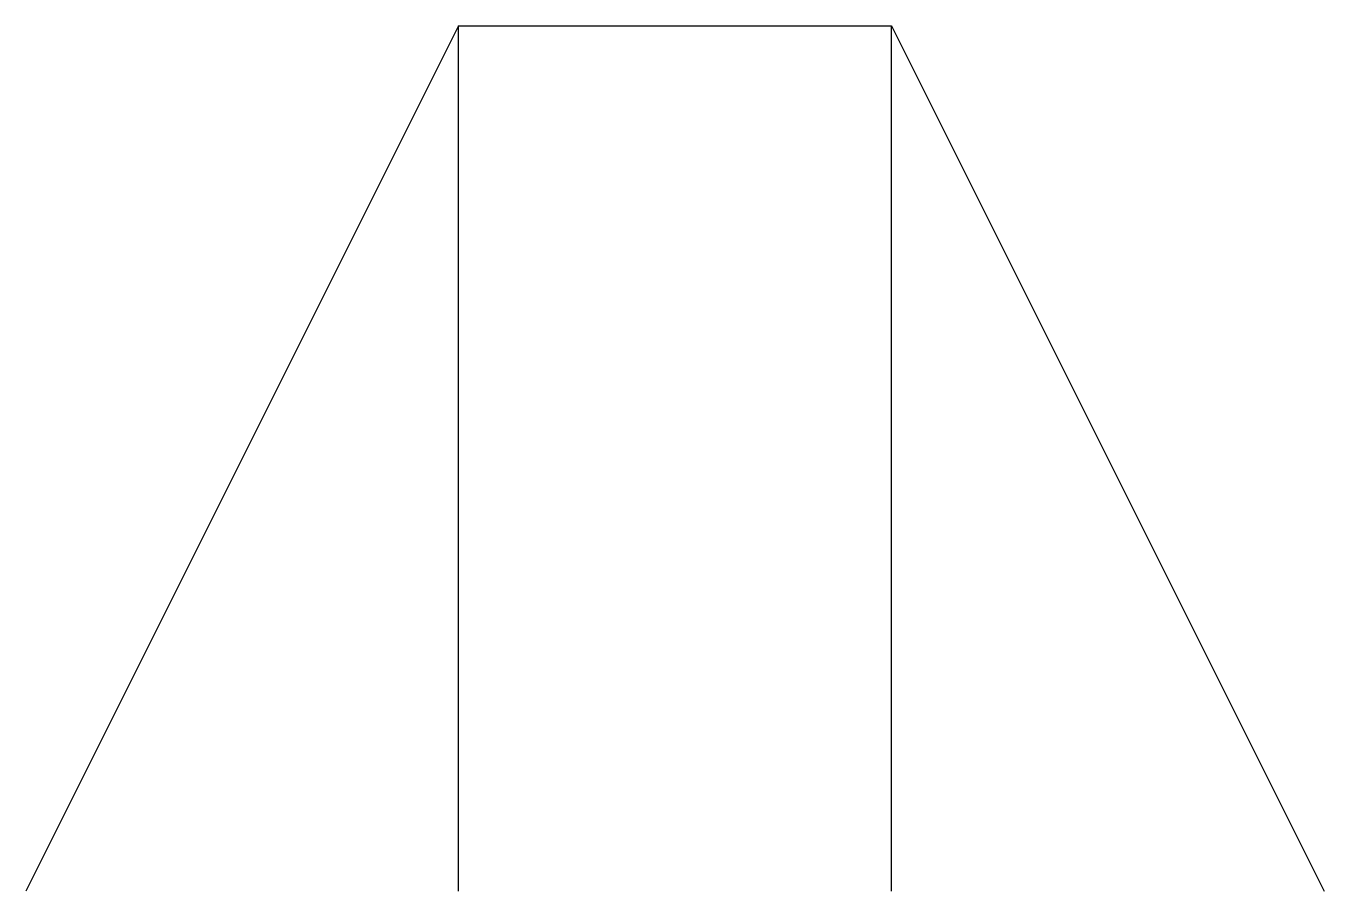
# Model space of a CAD drawing. Extents: x 60 to 168, y 338 to 410.
import ezdxf

# ---------------------------------------------------------------- set-up
doc = ezdxf.new("R2010")
doc.units = 0
doc.header["$LTSCALE"] = 48
doc.layers.get('0').update_dxf_attribs({"linetype": 'CONTINUOUS'})

msp = doc.modelspace()

# ---------------------------------------------------------------- linework, layer by layer
at = {"color": 0}
msp.add_line((95.892698, 409.907669), (131.892698, 409.907669), dxfattribs=at)
for points in [[(95.892698, 337.907669), (95.892698, 409.907669), (59.892698, 337.907669)], [(131.892698, 337.907669), (131.892698, 409.907669), (167.892698, 337.907669)]]:
    msp.add_lwpolyline(points, dxfattribs=at)

doc.saveas('drawing.dxf')
